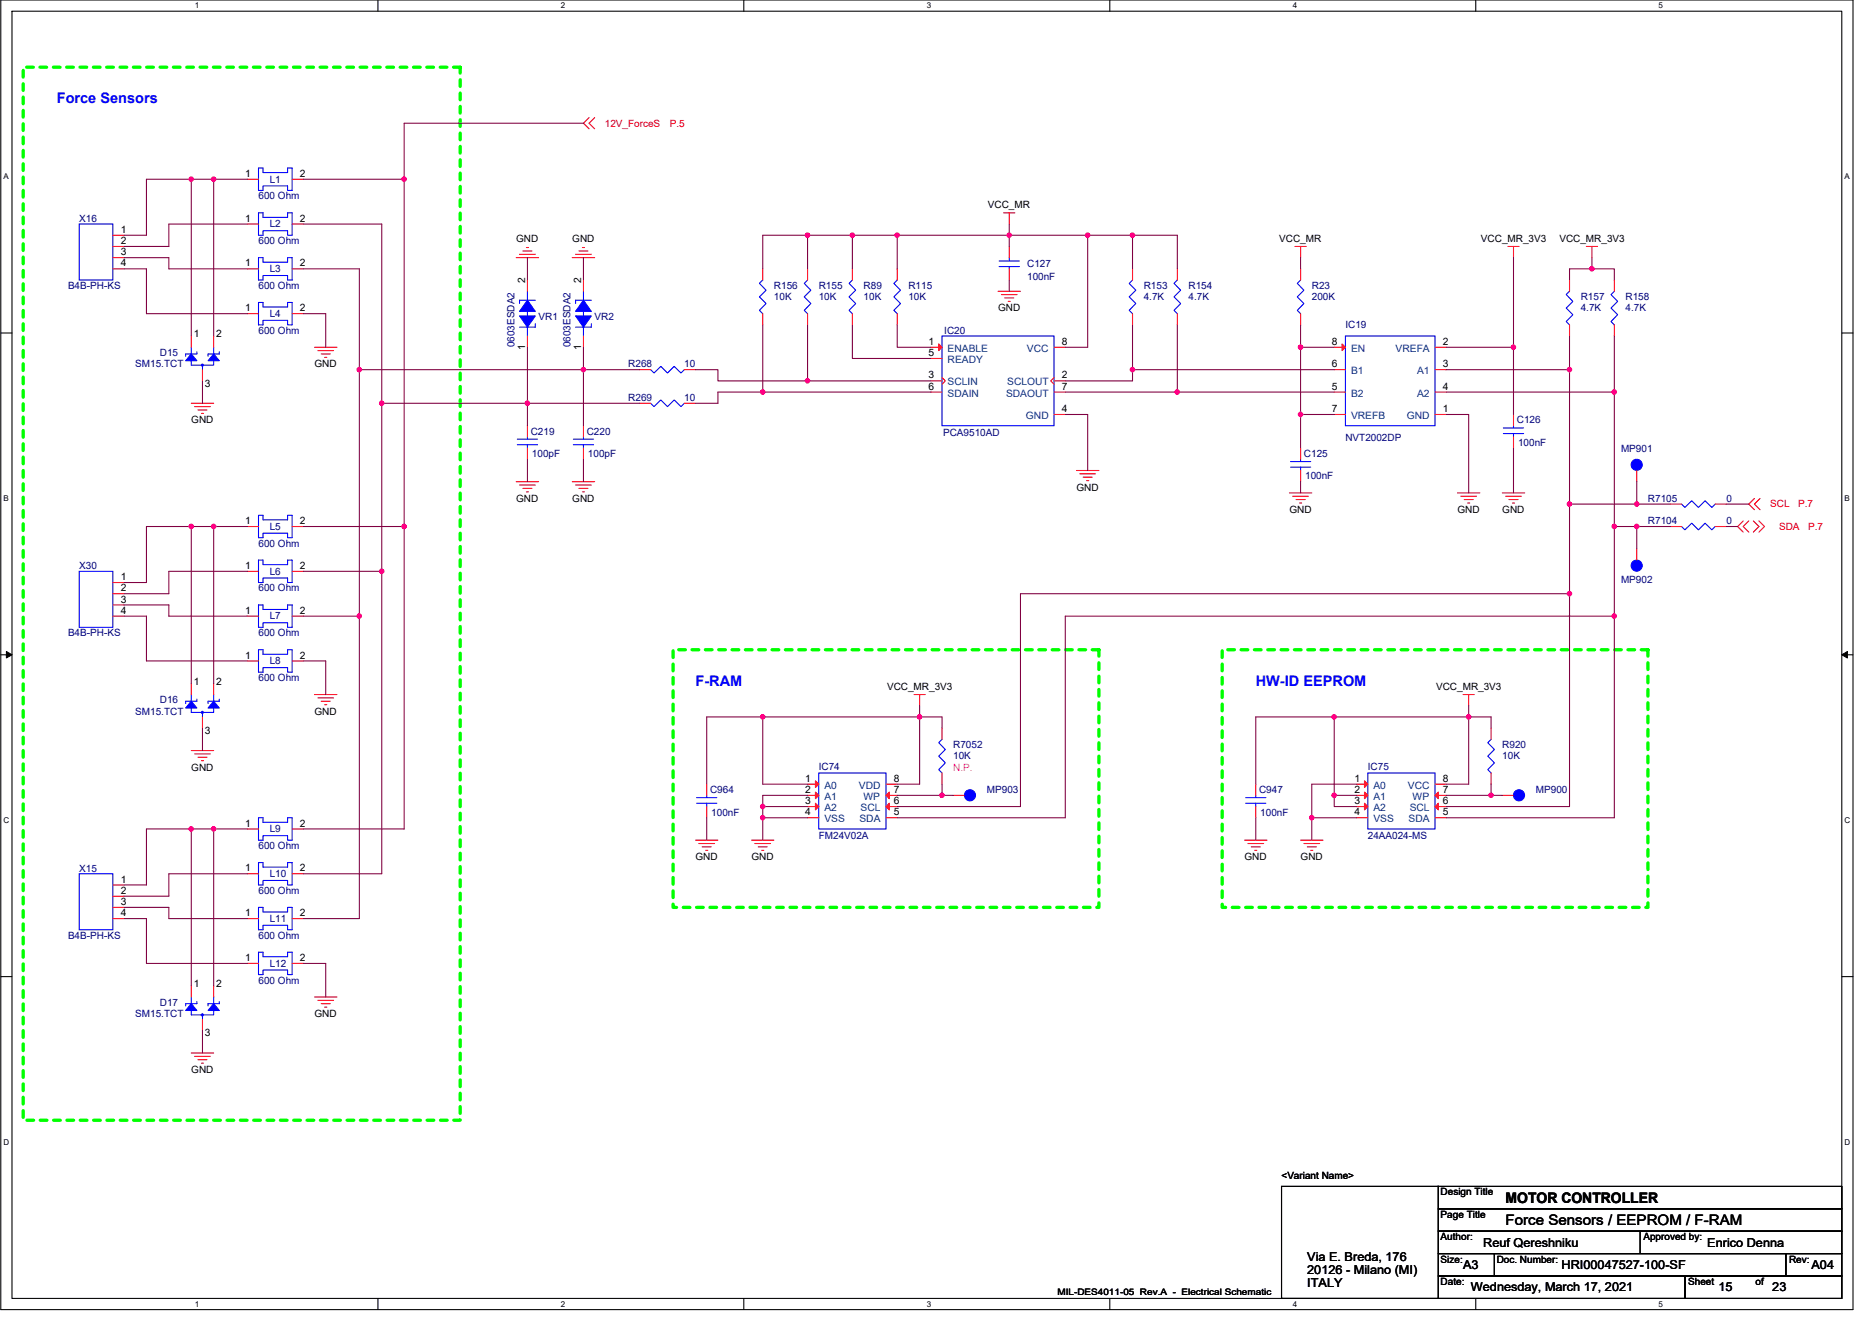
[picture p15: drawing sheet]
<svg xmlns="http://www.w3.org/2000/svg" width="297mm" height="210mm" viewBox="0 0 297 210" stroke-linecap="round" stroke-linejoin="round" font-family="sans-serif">
<defs><g id="words">
<g font-size="2.3" fill="#00f">
<text x="9" y="16.4">Force Sensors</text>
<text x="110.4" y="108.8">F-RAM</text>
<text x="199.3" y="108.8">HW-ID EEPROM</text>
</g>
<g font-size="2.3">
<text x="238.9" y="191">MOTOR CONTROLLER</text>
<text x="238.9" y="194.5">Force Sensors / EEPROM / F-RAM</text>
</g>
<g font-size="1.9">
<text x="235.3" y="197.9">Reuf Qereshniku</text>
<text x="270.9" y="197.9">Enrico Denna</text>
<text x="207.4" y="200.2">Via E. Breda, 176</text>
<text x="207.4" y="202.2">20126 - Milano (MI)</text>
<text x="232.2" y="201.4">A3</text>
<text x="247.8" y="201.4">HRI00047527-100-SF</text>
<text x="287.4" y="201.4">A04</text>
<text x="207.4" y="204.2">ITALY</text>
<text x="233.4" y="205">Wednesday, March 17, 2021</text>
<text x="272.7" y="205">15</text>
<text x="281.2" y="205">23</text>
</g>
<g font-size="1.6" fill="#f00">
<text x="96" y="20.1">12V_ForceS</text>
<text x="106.3" y="20.1">P.5</text>
<text x="280.9" y="80.5">SCL</text>
<text x="285.3" y="80.5">P.7</text>
<text x="282.3" y="84.1">SDA</text>
<text x="286.9" y="84.1">P.7</text>
</g>
<g font-size="1.6">
<text x="38.9" y="28.1">1</text>
<text x="47.6" y="28.1">2</text>
<text x="38.9" y="35.2">1</text>
<text x="47.6" y="35.2">2</text>
<text x="156.8" y="33.1">VCC_MR</text>
<text x="19.2" y="37">1</text>
<text x="19.2" y="38.7">2</text>
<text x="19.2" y="40.5">3</text>
<text x="81.9" y="38.4">GND</text>
<text x="90.8" y="38.4">GND</text>
<text x="203" y="38.4">VCC_MR</text>
<text x="235" y="38.4">VCC_MR_3V3</text>
<text x="247.4" y="38.4">VCC_MR_3V3</text>
<text x="19.2" y="42.3">4</text>
<text x="38.9" y="42.3">1</text>
<text x="47.6" y="42.3">2</text>
<text x="83.3" y="45" transform="rotate(-90 83.3 45)">2</text>
<text x="92.2" y="45" transform="rotate(-90 92.2 45)">2</text>
<text x="30.7" y="53.5">1</text>
<text x="34.3" y="53.5">2</text>
<text x="38.9" y="49.4">1</text>
<text x="47.6" y="49.4">2</text>
<text x="158.4" y="49.4">GND</text>
<text x="49.9" y="58.3">GND</text>
<text x="83.3" y="55.5" transform="rotate(-90 83.3 55.5)">1</text>
<text x="92.2" y="55.5" transform="rotate(-90 92.2 55.5)">1</text>
<text x="147.3" y="54.7">1</text>
<text x="147.3" y="56.5">5</text>
<text x="168.5" y="54.7">8</text>
<text x="211.3" y="54.7">8</text>
<text x="211.3" y="58.3">6</text>
<text x="229" y="58.3">3</text>
<text x="229" y="54.7">2</text>
<text x="32.5" y="61.4">3</text>
<text x="147.3" y="60.1">3</text>
<text x="147.3" y="61.8">6</text>
<text x="168.5" y="65.4">4</text>
<text x="168.5" y="61.8">7</text>
<text x="168.5" y="60.1">2</text>
<text x="211.3" y="61.8">5</text>
<text x="211.3" y="65.4">7</text>
<text x="229" y="65.4">1</text>
<text x="229" y="61.8">4</text>
<text x="30.3" y="67.2">GND</text>
<text x="170.8" y="77.9">GND</text>
<text x="38.9" y="83.2">1</text>
<text x="47.6" y="83.2">2</text>
<text x="81.9" y="79.7">GND</text>
<text x="90.8" y="79.7">GND</text>
<text x="204.6" y="81.4">GND</text>
<text x="231.3" y="81.4">GND</text>
<text x="238.4" y="81.4">GND</text>
<text x="19.2" y="92.1">1</text>
<text x="19.2" y="93.9">2</text>
<text x="19.2" y="95.6">3</text>
<text x="38.9" y="90.3">1</text>
<text x="47.6" y="90.3">2</text>
<text x="19.2" y="97.4">4</text>
<text x="38.9" y="97.4">1</text>
<text x="47.6" y="97.4">2</text>
<text x="38.9" y="104.5">1</text>
<text x="47.6" y="104.5">2</text>
<text x="30.7" y="108.6">1</text>
<text x="34.3" y="108.6">2</text>
<text x="49.9" y="113.4">GND</text>
<text x="140.8" y="109.5">VCC_MR_3V3</text>
<text x="227.9" y="109.5">VCC_MR_3V3</text>
<text x="32.5" y="116.5">3</text>
<text x="30.3" y="122.3">GND</text>
<text x="127.8" y="124.1">1</text>
<text x="127.8" y="125.9">2</text>
<text x="141.8" y="124.1">8</text>
<text x="141.8" y="125.9">7</text>
<text x="214.9" y="124.1">1</text>
<text x="214.9" y="125.9">2</text>
<text x="229" y="125.9">7</text>
<text x="229" y="124.1">8</text>
<text x="38.9" y="131.2">1</text>
<text x="47.6" y="131.2">2</text>
<text x="127.8" y="127.6">3</text>
<text x="127.8" y="129.4">4</text>
<text x="141.8" y="129.4">5</text>
<text x="141.8" y="127.6">6</text>
<text x="214.9" y="127.6">3</text>
<text x="214.9" y="129.4">4</text>
<text x="229" y="129.4">5</text>
<text x="229" y="127.6">6</text>
<text x="110.4" y="136.5">GND</text>
<text x="119.2" y="136.5">GND</text>
<text x="197.5" y="136.5">GND</text>
<text x="206.4" y="136.5">GND</text>
<text x="19.2" y="140.1">1</text>
<text x="19.2" y="141.9">2</text>
<text x="19.2" y="143.6">3</text>
<text x="38.9" y="138.3">1</text>
<text x="47.6" y="138.3">2</text>
<text x="19.2" y="145.4">4</text>
<text x="38.9" y="145.4">1</text>
<text x="47.6" y="145.4">2</text>
<text x="38.9" y="152.5">1</text>
<text x="47.6" y="152.5">2</text>
<text x="30.7" y="156.7">1</text>
<text x="34.3" y="156.7">2</text>
<text x="49.9" y="161.4">GND</text>
<text x="32.5" y="164.5">3</text>
<text x="30.3" y="170.3">GND</text>
<text x="203.3" y="187">&lt;Variant Name&gt;</text>
<text x="228.6" y="189.7">Design Title</text>
<text x="228.6" y="193.3">Page Title</text>
<text x="228.6" y="196.8">Author:</text>
<text x="260.8" y="196.8">Approved by:</text>
<text x="228.6" y="200.4">Size:</text>
<text x="228.6" y="203.9">Date:</text>
<text x="237.5" y="200.4">Doc. Number:</text>
<text x="267.9" y="203.9">Sheet</text>
<text x="278.5" y="203.9">of</text>
<text x="283.9" y="200.4">Rev:</text>
</g>
<g font-size="1.6" fill="#000080">
<text x="42.8" y="29">L1</text>
<text x="12.6" y="35.2">X16</text>
<text x="41" y="31.6">600 Ohm</text>
<text x="41" y="38.8">600 Ohm</text>
<text x="42.8" y="36.1">L2</text>
<text x="10.8" y="45.9">B4B-PH-KS</text>
<text x="41" y="45.9">600 Ohm</text>
<text x="42.8" y="43.2">L3</text>
<text x="122.8" y="45.9">R156</text>
<text x="122.8" y="47.6">10K</text>
<text x="129.9" y="45.9">R155</text>
<text x="129.9" y="47.6">10K</text>
<text x="137" y="45.9">R89</text>
<text x="137" y="47.6">10K</text>
<text x="144.1" y="45.9">R115</text>
<text x="144.1" y="47.6">10K</text>
<text x="163" y="42.3">C127</text>
<text x="163" y="44.5">100nF</text>
<text x="181.5" y="45.9">R153</text>
<text x="181.5" y="47.6">4.7K</text>
<text x="188.6" y="45.9">R154</text>
<text x="188.6" y="47.6">4.7K</text>
<text x="208.1" y="45.9">R23</text>
<text x="208.1" y="47.6">200K</text>
<text x="250.8" y="47.6">R157</text>
<text x="257.9" y="47.6">R158</text>
<text x="41" y="53">600 Ohm</text>
<text x="42.8" y="50.3">L4</text>
<text x="85.5" y="50.8">VR1</text>
<text x="94.4" y="50.8">VR2</text>
<text x="149.8" y="53">IC20</text>
<text x="213.5" y="52.1">IC19</text>
<text x="250.8" y="49.4">4.7K</text>
<text x="257.9" y="49.4">4.7K</text>
<text x="21.5" y="58.3">SM15.TCT</text>
<text x="25.4" y="56.5">D15</text>
<text x="81.6" y="55.1" transform="rotate(-90 81.6 55.1)">0603ESDA2</text>
<text x="90.5" y="55.1" transform="rotate(-90 90.5 55.1)">0603ESDA2</text>
<text x="99.7" y="58.3">R268</text>
<text x="108.6" y="58.3">10</text>
<text x="99.7" y="63.6">R269</text>
<text x="108.6" y="63.6">10</text>
<text x="84.2" y="69">C219</text>
<text x="93.1" y="69">C220</text>
<text x="149.6" y="69.2">PCA9510AD</text>
<text x="213.5" y="70">NVT2002DP</text>
<text x="240.7" y="67.2">C126</text>
<text x="240.9" y="70.8">100nF</text>
<text x="257.2" y="71.8">MP901</text>
<text x="84.4" y="72.5">100pF</text>
<text x="93.3" y="72.5">100pF</text>
<text x="206.9" y="72.5">C125</text>
<text x="207.1" y="76.1">100nF</text>
<text x="261.5" y="79.7">R7105</text>
<text x="261.5" y="83.2">R7104</text>
<text x="273.9" y="79.7">0</text>
<text x="273.9" y="83.2">0</text>
<text x="41" y="86.8">600 Ohm</text>
<text x="42.8" y="84.1">L5</text>
<text x="12.6" y="90.3">X30</text>
<text x="41" y="93.9">600 Ohm</text>
<text x="42.8" y="91.2">L6</text>
<text x="257.2" y="92.5">MP902</text>
<text x="10.8" y="101">B4B-PH-KS</text>
<text x="41" y="101">600 Ohm</text>
<text x="42.8" y="98.3">L7</text>
<text x="42.8" y="105.4">L8</text>
<text x="21.5" y="113.4">SM15.TCT</text>
<text x="25.4" y="111.7">D16</text>
<text x="41" y="108.1">600 Ohm</text>
<text x="151.3" y="118.8">R7052</text>
<text x="238.4" y="118.8">R920</text>
<text x="112.7" y="125.9">C964</text>
<text x="129.9" y="122.2">IC74</text>
<text x="151.3" y="120.5">10K</text>
<text x="156.6" y="125.9">MP903</text>
<text x="199.8" y="125.9">C947</text>
<text x="217" y="122.2">IC75</text>
<text x="238.4" y="120.5">10K</text>
<text x="243.7" y="125.9">MP900</text>
<text x="112.9" y="129.4">100nF</text>
<text x="200" y="129.4">100nF</text>
<text x="41" y="134.8">600 Ohm</text>
<text x="42.8" y="132.1">L9</text>
<text x="129.9" y="133.2">FM24V02A</text>
<text x="217" y="133.2">24AA024-MS</text>
<text x="12.6" y="138.3">X15</text>
<text x="41" y="141.9">600 Ohm</text>
<text x="42.8" y="139.2">L10</text>
<text x="10.8" y="149">B4B-PH-KS</text>
<text x="41" y="149">600 Ohm</text>
<text x="42.8" y="146.3">L11</text>
<text x="42.8" y="153.4">L12</text>
<text x="21.5" y="161.4">SM15.TCT</text>
<text x="25.4" y="159.7">D17</text>
<text x="41" y="156.1">600 Ohm</text>
</g>
<g font-size="1.6" fill="#004080">
<text x="150.4" y="55.8">ENABLE</text>
<text x="150.4" y="57.6">READY</text>
<text x="163" y="55.8">VCC</text>
<text x="214.4" y="55.8">EN</text>
<text x="214.4" y="59.4">B1</text>
<text x="221.4" y="55.8">VREFA</text>
<text x="224.9" y="59.4">A1</text>
<text x="150.4" y="61.2">SCLIN</text>
<text x="150.4" y="62.9">SDAIN</text>
<text x="159.6" y="62.9">SDAOUT</text>
<text x="159.8" y="61.2">SCLOUT</text>
<text x="214.4" y="62.9">B2</text>
<text x="224.9" y="62.9">A2</text>
<text x="162.8" y="66.5">GND</text>
<text x="214.4" y="66.5">VREFB</text>
<text x="223.2" y="66.5">GND</text>
<text x="130.8" y="125.2">A0</text>
<text x="136.3" y="125.2">VDD</text>
<text x="217.9" y="125.2">A0</text>
<text x="223.4" y="125.2">VCC</text>
<text x="130.8" y="127">A1</text>
<text x="130.8" y="128.7">A2</text>
<text x="130.8" y="130.5">VSS</text>
<text x="136.4" y="130.5">SDA</text>
<text x="136.6" y="128.7">SCL</text>
<text x="137" y="127">WP</text>
<text x="217.9" y="127">A1</text>
<text x="217.9" y="128.7">A2</text>
<text x="217.9" y="130.5">VSS</text>
<text x="223.5" y="130.5">SDA</text>
<text x="223.7" y="128.7">SCL</text>
<text x="224.2" y="127">WP</text>
</g>
<text font-size="1.6" fill="#f0f" x="151.3" y="122.3">N.P.</text>
<text font-size="1.4" x="167.8" y="205.6">MIL-DES4011-05 Rev.A - Electrical Schematic</text>
<g font-size="1.3">
<text x="30.9" y="1.3">1</text>
<text x="89" y="1.3">2</text>
<text x="147" y="1.3">3</text>
<text x="205.1" y="1.3">4</text>
<text x="263.2" y="1.3">5</text>
<text x=".6" y="28.4">A</text>
<text x="292.7" y="28.4">A</text>
<text x=".6" y="79.5">B</text>
<text x="292.7" y="79.5">B</text>
<text x=".6" y="130.6">C</text>
<text x="292.7" y="130.6">C</text>
<text x=".6" y="181.7">D</text>
<text x="292.7" y="181.7">D</text>
<text x="30.9" y="207.4">1</text>
<text x="89" y="207.4">2</text>
<text x="147" y="207.4">3</text>
<text x="205.1" y="207.4">4</text>
<text x="263.2" y="207.4">5</text>
</g>
</g></defs>
<path d="M.1 0h293.9v207.9h-293.9zM1.9 1.8h290.3v204.3h-290.3z" fill="none" stroke="#000" stroke-width=".17"/>
<g fill="#fff">
<path d="M30.9 .2h.7v1.4h-.7z"/>
<path d="M30.9 206.3h.7v1.4h-.7z"/>
</g>
<path d="M60 0v1.8M60 206.1v1.8" fill="none" stroke="#000" stroke-width=".17"/>
<g fill="#fff">
<path d="M89 .2h.7v1.4h-.7z"/>
<path d="M89 206.3h.7v1.4h-.7z"/>
</g>
<path d="M118 0v1.8M118 206.1v1.8" fill="none" stroke="#000" stroke-width=".17"/>
<g fill="#fff">
<path d="M147 .2h.7v1.4h-.7z"/>
<path d="M147 206.3h.7v1.4h-.7z"/>
</g>
<path d="M176.1 0v1.8M176.1 206.1v1.8" fill="none" stroke="#000" stroke-width=".17"/>
<g fill="#fff">
<path d="M205.1 .2h.7v1.4h-.7z"/>
<path d="M205.1 206.3h.7v1.4h-.7z"/>
</g>
<path d="M234.2 0v1.8M234.2 206.1v1.8" fill="none" stroke="#000" stroke-width=".17"/>
<g fill="#fff">
<path d="M263.2 .2h.7v1.4h-.7z"/>
<path d="M263.2 206.3h.7v1.4h-.7z"/>
<path d="M.5 27.3h.9v1.4h-.9z"/>
<path d="M292.7 27.3h.8v1.4h-.8z"/>
<path d="M.6 78.4h.8v1.4h-.8z"/>
<path d="M292.7 78.4h.8v1.4h-.8z"/>
</g>
<path d="M.1 52.9h1.8M292.2 52.9h1.8" fill="none" stroke="#000" stroke-width=".17"/>
<g fill="#fff">
<path d="M.6 129.5h.9v1.4h-.9z"/>
<path d="M292.7 129.5h.9v1.4h-.9z"/>
</g>
<path d="M.1 103.9h1.8M292.2 103.9h1.8" fill="none" stroke="#000" stroke-width=".17"/>
<path d="M1 103.4l.9 .5-.9 .5zM292.2 103.9l.9-.5v1z" fill="#000" stroke="#000" stroke-width=".16"/>
<g fill="#fff">
<path d="M.6 180.5h.9v1.4h-.9z"/>
<path d="M292.7 180.5h.9v1.4h-.9z"/>
</g>
<path d="M.1 155h1.8M292.2 155h1.8M203.3 188.3h24.9v17.8h-24.9zM228.2 191.9h64v3.5h-64zM228.2 195.4h64v3.6h-64zM228.2 199h8.9v3.5h-8.9zM228.2 188.3h64v3.6h-64zM237.1 199h46.3v3.5h-46.3zM260.2 195.4v3.6M283.4 199h8.8v3.5h-8.8zM228.2 202.5h39.2v3.6h-39.2zM267.4 202.5h24.8v3.6h-24.8z" fill="none" stroke="#000" stroke-width=".17"/>
<path d="M3.7 10.7h69.3v167.1h-69.3zM106.8 103.1h67.6v40.9h-67.6zM193.9 103.1h67.6v40.9h-67.6z" fill="none" stroke="#0f0" stroke-width=".53" stroke-dasharray="1.1 1.1"/>
<g fill="none" stroke="#f00" stroke-width=".17">
<path d="M93.5 18.7l-.9 .9 .9 .8M94.4 18.7l-.9 .9 .9 .8M17.9 37.3h1.8M17.9 39.1h1.8M39.2 35.6h1.8M39.2 28.4h1.8M46.4 35.6h1.7M46.4 28.4h1.7M83 39.8h1.4M83.5 39.3h.4M91.9 39.8h1.4M92.4 39.3h.3"/>
<path d="M159.3 33.8h1.7M160.1 33.8v1.8M160.1 39.1v1.8M205.5 39.1h1.8M206.4 39.1v1.8M239.3 39.1h1.7M240.2 39.1v1.8M251.7 39.1h1.8M252.6 39.1v1.8M17.9 40.9h1.8M17.9 42.7h1.8M30.3 53.3v1.8"/>
<path d="M32.1 58.7v1.8M33.9 53.3v1.8M39.2 49.8h1.8M39.2 42.7h1.8M46.4 49.8h1.7M46.4 42.7h1.7M49.9 55.1h3.6M50.4 55.6h2.5M51 56.2h1.4M51.5 56.7h.4M81.9 40.9h3.6M82.4 40.4h2.5"/>
<path d="M83.7 53.3v1.8M83.7 44.4v1.8M90.8 40.9h3.6M91.3 40.4h2.5M92.6 53.3v1.8M92.6 44.4v1.8M101.5 58.7h1.7M108.6 58.7h1.8M121 49.8v1.8M121 42.7v1.7M128.1 49.8v1.8M128.1 42.7v1.7"/>
<path d="M135.3 49.8v1.8M135.3 42.7v1.7M142.4 49.8v1.8M142.4 42.7v1.7M147.7 55.1h1.8M147.7 56.9h1.8M149.5 59.9l.5 .6-.5 .5M158.4 46.2h3.5M158.9 46.8h2.5M159.4 47.3h1.5M160 47.8h.3M160.1 42.7v1.7"/>
<path d="M167.3 55.1h1.7M167.3 59.9l-.6 .6 .6 .5M179.7 49.8v1.8M179.7 42.7v1.7M186.8 49.8v1.8M186.8 42.7v1.7M206.4 49.8v1.8M206.4 42.7v1.7M211.7 55.1h1.8M211.7 58.7h1.8M227.7 55.1h1.8M227.7 58.7h1.8"/>
<path d="M249 51.6v1.7M249 44.5v1.7M256.2 51.6v1.7M256.2 44.5v1.7M30.3 64h3.6M30.9 64.5h2.5M31.4 65.1h1.4M32 65.6h.3M81.9 76.5h3.6M82.4 77h2.5M83 77.5h1.4M83.5 78.1h.4"/>
<path d="M83.7 67.6v1.7M83.7 71.1v1.8M90.8 76.5h3.6M91.3 77h2.5M91.9 77.5h1.4M92.4 78.1h.3M92.6 67.6v1.7M92.6 71.1v1.8M101.5 64h1.7M108.6 64h1.8M147.7 60.5h1.8M147.7 62.2h1.8"/>
<path d="M167.3 60.5h1.7M167.3 62.2h1.7M167.3 65.8h1.7M170.8 74.7h3.6M171.3 75.2h2.5M171.9 75.7h1.4M172.4 76.3h.4M204.6 78.2h3.5M205.1 78.8h2.5M205.7 79.3h1.4M206.2 79.8h.3M206.4 71.1v1.8"/>
<path d="M206.4 74.7v1.8M211.7 62.2h1.8M211.7 65.8h1.8M227.7 62.2h1.8M227.7 65.8h1.8M231.3 78.2h3.5M231.8 78.8h2.5M232.3 79.3h1.5M232.9 79.8h.3M238.4 78.2h3.5M238.9 78.8h2.5M239.4 79.3h1.5"/>
<path d="M240 79.8h.3M240.2 65.8v1.8M240.2 69.3v1.8M259.7 74.7v1.8M278.4 79.1l-.9 .9 .9 .9M279.3 79.1l-.9 .9 .9 .9M17.9 92.5h1.8M17.9 94.2h1.8M17.9 96h1.8M17.9 97.8h1.8M39.2 97.8h1.8M39.2 83.6h1.8"/>
<path d="M39.2 90.7h1.8M46.4 97.8h1.7M46.4 83.6h1.7M46.4 90.7h1.7M259.7 87.1v1.8M265 80h1.8M265 83.6h1.8M272.2 80h1.7M272.2 83.6h1.7M276.6 82.7l-.9 .9 .9 .9M277.5 82.7l-.9 .9 .9 .9M278.2 82.7l.9 .9-.9 .9"/>
<path d="M279.1 82.7l.9 .9-.9 .9M30.3 119.1h3.6M30.3 108.5v1.7M30.9 119.7h2.5M32.1 113.8v1.8M33.9 108.5v1.7M39.2 104.9h1.8M46.4 104.9h1.7M49.9 110.2h3.6M50.4 110.8h2.5M51 111.3h1.4M51.5 111.8h.4"/>
<path d="M145 110.2h1.8M145.9 110.2v1.8M149.5 115.6v1.7M232.2 110.2h1.7M233 110.2v1.8M236.6 115.6v1.7M31.4 120.2h1.4M32 120.7h.3M39.2 131.6h1.8M39.2 138.7h1.8M46.4 131.6h1.7M46.4 138.7h1.7"/>
<path d="M110.4 133.3h3.5M110.9 133.9h2.5M111.4 134.4h1.5M112 135h.3M112.1 124.5v1.7M112.1 128v1.8M119.2 133.3h3.6M119.8 133.9h2.5M120.3 134.4h1.4M120.9 135h.3M128.1 124.5h1.8M128.1 126.2h1.8"/>
<path d="M128.1 128h1.8M128.1 129.8h1.8M140.6 129.8h1.8M140.6 128h1.8M140.6 126.2h1.8M140.6 124.5h1.8M149.5 122.7v1.8M151.3 126.2h1.7M197.5 133.3h3.5M198 133.9h2.5M198.5 134.4h1.5M199.1 135h.3"/>
<path d="M199.3 124.5v1.7M199.3 128v1.8M206.4 133.3h3.5M206.9 133.9h2.5M207.4 134.4h1.5M208 135h.3M215.3 124.5h1.7M215.3 126.2h1.7M215.3 128h1.7M215.3 129.8h1.7M227.7 129.8h1.8M227.7 128h1.8"/>
<path d="M227.7 126.2h1.8M227.7 124.5h1.8M236.6 122.7v1.8M238.4 126.2h1.8M17.9 140.5h1.8M17.9 142.2h1.8M17.9 144h1.8M17.9 145.8h1.8M30.3 156.5v1.7M33.9 156.5v1.7M39.2 145.8h1.8M39.2 152.9h1.8"/>
<path d="M46.4 145.8h1.7M46.4 152.9h1.7M49.9 158.2h3.6M50.4 158.8h2.5M51 159.3h1.4M51.5 159.9h.4M30.3 167.1h3.6M30.9 167.7h2.5M31.4 168.2h1.4M32 168.7h.3M32.1 161.8v1.8"/>
</g>
<g fill="none" stroke="#00f" stroke-width=".17">
<path d="M12.6 35.6h5.3v8.8h-5.3zM41 33.8h.7v.7h3.9v-.7h.8v3.5h-.8v-.7h-3.9v.7h-.7zM41 26.7h.7v.7h3.9v-.7h.8v3.5h-.8v-.7h-3.9v.7h-.7zM31.2 55.8v.4h-1.7v.3M32.1 58v.7M33.9 55.1v2.9h-3.6v-2.9M34.8 55.8v.4h-1.8v.3M41 48h.7v.7h3.9v-.7h.8v3.6h-.8v-.8h-3.9v.8h-.7zM41 40.9h.7v.7h3.9v-.7h.8v3.5h-.8v-.7h-3.9v.7h-.7zM83.7 46.2v7.1M84.9 47.6h-2.5v.6M84.9 51.4v.5h-2.5"/>
<path d="M92.6 46.2v7.1M93.8 47.6h-2.5v.6M93.8 51.4v.5h-2.5M103.2 58.7l.6 .5 1.1-1.1 1 1.1 1.1-1.1 1.1 1.1 .5-.5M121 44.4l-.5 .6 1.1 1.1-1.1 1 1.1 1.1-1.1 1.1 .5 .5M128.1 44.4l-.5 .6 1.1 1.1-1.1 1 1.1 1.1-1.1 1.1 .5 .5M135.3 44.4l-.6 .6 1.1 1.1-1.1 1 1.1 1.1-1.1 1.1 .6 .5M142.4 44.4l-.6 .6 1.1 1.1-1.1 1 1.1 1.1-1.1 1.1 .6 .5M149.5 53.3h17.8v14.3h-17.8zM158.5 41.4h3.3M158.5 42.3h3.3M160.1 42.3v.4"/>
<path d="M160.1 40.9v.5M179.7 44.4l-.5 .6 1 1.1-1 1 1 1.1-1 1.1 .5 .5M186.8 44.4l-.5 .6 1 1.1-1 1 1 1.1-1 1.1 .5 .5M206.4 44.4l-.6 .6 1.1 1.1-1.1 1 1.1 1.1-1.1 1.1 .6 .5M213.5 53.3h14.2v14.3h-14.2zM249 46.2l-.5 .6 1.1 1-1.1 1.1 1.1 1.1-1.1 1 .5 .6M256.2 46.2l-.6 .6 1.1 1-1.1 1.1 1.1 1.1-1.1 1 .6 .6M82.1 70.6h3.2M82.1 69.7h3.2M83.7 69.3v.4M83.7 70.6v.5M91 70.6h3.2"/>
<path d="M91 69.7h3.2M92.6 69.3v.4M92.6 70.6v.5M103.2 64l.6 .5 1.1-1 1 1 1.1-1 1.1 1 .5-.5M204.8 74.1h3.2M204.8 73.3h3.2M206.4 72.9v.4M206.4 74.1v.6M238.5 68.8h3.3M238.5 67.9h3.3M240.2 67.6v.3M240.2 68.8v.5"/>
<path d="M12.6 90.7h5.3v8.9h-5.3zM41 96h.7v.7h3.9v-.7h.8v3.6h-.8v-.8h-3.9v.8h-.7zM41 81.8h.7v.7h3.9v-.7h.8v3.5h-.8v-.7h-3.9v.7h-.7zM41 88.9h.7v.7h3.9v-.7h.8v3.6h-.8v-.8h-3.9v.8h-.7zM266.8 80l.6 .5 1-1 1.1 1 1-1 1.1 1 .6-.5M266.8 83.6l.6 .5 1-1.1 1.1 1.1 1-1.1 1.1 1.1 .6-.5M31.2 111v.3h-1.7v.4M32.1 113.1v.7M33.9 110.2v2.9h-3.6v-2.9M34.8 111v.3h-1.8v.4M41 103.1h.7v.7h3.9v-.7h.8v3.6h-.8v-.7h-3.9v.7h-.7zM149.5 117.3l-.6 .6 1.1 1.1-1.1 1 1.1 1.1-1.1 1.1 .6 .5"/>
<path d="M236.6 117.3l-.5 .6 1 1.1-1 1 1 1.1-1 1.1 .5 .5M12.6 138.7h5.3v8.9h-5.3zM41 129.8h.7v.7h3.9v-.7h.8v3.5h-.8v-.7h-3.9v.7h-.7zM41 136.9h.7v.7h3.9v-.7h.8v3.6h-.8v-.8h-3.9v.8h-.7zM110.5 127.5h3.2M110.5 126.6h3.2M112.1 126.2v.4M112.1 127.5v.5M129.9 122.7h10.7v8.9h-10.7zM197.7 127.5h3.2M197.7 126.6h3.2M199.3 126.2v.4"/>
<path d="M199.3 127.5v.5M217 122.7h10.7v8.9h-10.7zM30.3 158.2v2.9h3.6v-2.9M31.2 159v.3h-1.7v.4M34.8 159v.3h-1.8v.4M41 144h.7v.7h3.9v-.7h.8v3.6h-.8v-.7h-3.9v.7h-.7zM41 151.1h.7v.7h3.9v-.7h.8v3.6h-.8v-.7h-3.9v.7h-.7zM32.1 161.1v.7"/>
</g>
<g fill="#00f" stroke="#00f" stroke-width=".17">
<path d="M92.6 47.6l1.2 1.8h-2.5z" fill-rule="evenodd"/>
<path d="M91.3 50.1h2.5l-1.2 1.8z" fill-rule="evenodd"/>
<path d="M83.7 47.6l1.2 1.8h-2.5z" fill-rule="evenodd"/>
<path d="M82.4 50.1h2.5l-1.2 1.8z" fill-rule="evenodd"/>
<path d="M33.9 56.2l.9 1.1h-1.8z" fill-rule="evenodd"/>
<path d="M30.3 56.2l.9 1.1h-1.7z" fill-rule="evenodd"/>
<path d="M32 57.8h.2v.3h-.2z" fill-rule="evenodd"/>
<path d="M33.9 159.3l.9 1.1h-1.8z" fill-rule="evenodd"/>
<path d="M30.3 159.3l.9 1.1h-1.7z" fill-rule="evenodd"/>
<path d="M32 161h.2v.2h-.2z" fill-rule="evenodd"/>
<path d="M33.9 111.3l.9 1.1h-1.8z" fill-rule="evenodd"/>
<path d="M30.3 111.3l.9 1.1h-1.7z" fill-rule="evenodd"/>
<path d="M32 112.9h.2v.3h-.2z" fill-rule="evenodd"/>
<circle cx="241" cy="126.2" r=".88"/>
<circle cx="259.7" cy="73.8" r=".88"/>
<circle cx="259.7" cy="89.8" r=".88"/>
<circle cx="153.9" cy="126.2" r=".88"/>
</g>
<g fill="#f00" stroke="#f00" stroke-width=".17">
<path d="M129.4 123.9l.5 .6-.5 .5z"/>
<path d="M129.4 125.7l.5 .5-.5 .6z"/>
<path d="M129.4 127.5l.5 .5-.5 .5z"/>
<path d="M140.6 128l.5-.5v1z"/>
<path d="M140.6 126.2l.5-.5v1.1z"/>
<path d="M216.5 123.9l.5 .6-.5 .5z"/>
<path d="M216.5 125.7l.5 .5-.5 .6z"/>
<path d="M216.5 127.5l.5 .5-.5 .5z"/>
<path d="M227.7 128l.5-.5v1z"/>
<path d="M227.7 126.2l.5-.5v1.1z"/>
<path d="M148.9 54.6l.6 .5-.6 .5z"/>
<path d="M213 54.6l.5 .5-.5 .5z"/>
</g>
<g fill="none" stroke="#800040" stroke-width=".17">
<path d="M92.6 19.6h-28.5v8.8M30.3 28.4h-7.1v8.9h-3.5M30.3 28.4h3.6M30.3 28.4v24.9M33.9 28.4v24.9M33.9 28.4h5.3M39.2 35.6h-12.4v3.5h-7.1M48.1 28.4h16M48.1 35.6h12.5v28.4M64.1 28.4v55.2M128.1 37.3h-7.1v5.4M128.1 37.3v5.4"/>
<path d="M128.1 37.3h7.2M135.3 37.3v5.4M135.3 37.3h7.1M142.4 37.3h17.7M142.4 37.3v5.4M160.1 35.6v1.7M160.1 37.3h12.5M160.1 37.3v1.8M172.6 37.3v17.8h-3.6M172.6 37.3h7.1M179.7 37.3v5.4M179.7 37.3h7.1v5.4"/>
<path d="M19.7 42.7h3.5v7.1h16M19.7 40.9h7.1v1.8h12.4M48.1 42.7h8.9v16M48.1 49.8h3.6v5.3M57 58.7v39.1M57 58.7h35.6M83.7 40.9v3.5M83.7 55.1v8.9M92.6 40.9v3.5M92.6 55.1v3.6M92.6 58.7v8.9M92.6 58.7h8.9"/>
<path d="M110.4 58.7h3.5v1.8h14.2M121 51.6v10.6h26.7M128.1 51.6v8.9h19.6M135.3 51.6v5.3h12.4M142.4 51.6v3.5h5.3M160.1 44.4v1.8M179.7 58.7h32M179.7 58.7v1.8h-10.7M179.7 51.6v7.1M186.8 51.6v10.6M206.4 55.1v10.7h5.3M206.4 55.1h5.3"/>
<path d="M206.4 40.9v1.8M206.4 51.6v3.5M229.5 55.1h10.7M229.5 58.7h19.5M240.2 55.1v10.7M240.2 40.9v14.2M249 53.3v5.4M249 58.7v21.3h10.7M252.6 42.7h3.6v1.7M252.6 40.9v1.8M252.6 42.7h-3.6v1.7M256.2 53.3v8.9"/>
<path d="M32.1 60.5v3.5M60.6 64h23.1M60.6 64v26.7M83.7 72.9v3.6M83.7 64h17.8M83.7 64v3.6M92.6 72.9v3.6M121 62.2h-7.1v1.8h-3.5M169 62.2h17.8M169 65.8h3.6v8.9M186.8 62.2h24.9M206.4 65.8v5.3"/>
<path d="M206.4 76.5v1.7M229.5 65.8h3.5v12.4M229.5 62.2h26.7M240.2 71.1v7.1M256.2 62.2v21.4M259.7 76.5v3.5M19.7 97.8h3.5v7.1h16M19.7 96h7.1v1.8h12.4M30.3 83.6h3.6M30.3 83.6h-7.1v8.9h-3.5M30.3 83.6v24.9M33.9 83.6v24.9"/>
<path d="M33.9 83.6h5.3M39.2 90.7h-12.4v3.5h-7.1M48.1 97.8h8.9M48.1 83.6h16M48.1 90.7h12.5M57 97.8v48h-8.9M60.6 90.7v48h-12.5M64.1 83.6v48h-16M249 94.2v33.8h-19.5M249 80v14.2M249 94.2h-87.1v33.8h-19.5M256.2 83.6v14.2"/>
<path d="M256.2 83.6h3.5M256.2 97.8v32h-26.7M256.2 97.8h-87.2v32h-26.6M259.7 80h5.3M265 83.6h-5.3v3.5M273.9 80h3.6M273.9 83.6h1.8M32.1 115.6v3.5M48.1 104.9h3.6v5.3M121 113.8h24.9M121 113.8h-8.9v10.7M121 113.8v10.7h7.1"/>
<path d="M145.9 113.8h3.6v1.8M145.9 112v1.8M145.9 113.8v10.7h-3.5M211.7 113.8v12.4M211.7 113.8h-12.4v10.7M211.7 113.8h21.3v10.7h-3.5M233 112v1.8h3.6v1.8M30.3 131.6h3.6M30.3 131.6h-7.1v8.9h-3.5M30.3 131.6v24.9M33.9 131.6v24.9M33.9 131.6h5.3"/>
<path d="M39.2 138.7h-12.4v3.5h-7.1M112.1 129.8v3.5M121 128h7.1M121 129.8h7.1M121 129.8v3.5M121 128v1.8M128.1 126.2h-7.1v1.8M142.4 126.2h7.1M149.5 124.5v1.7M149.5 126.2h1.8M199.3 129.8v3.5M208.1 129.8h7.2"/>
<path d="M208.1 129.8v3.5M211.7 126.2h3.6M211.7 126.2v1.8h3.6M215.3 124.5h-7.2v5.3M229.5 126.2h7.1M236.6 126.2h1.8M236.6 124.5v1.7M19.7 145.8h3.5v7.1h16M19.7 144h7.1v1.8h12.4M48.1 152.9h3.6v5.3M32.1 163.6v3.5"/>
</g>
<g fill="#f0f" stroke="#f0f" stroke-width=".17">
<circle cx="30.3" cy="131.6" r=".35"/>
<circle cx="33.9" cy="131.6" r=".35"/>
<circle cx="30.3" cy="83.6" r=".35"/>
<circle cx="33.9" cy="83.6" r=".35"/>
<circle cx="57" cy="97.8" r=".35"/>
<circle cx="60.6" cy="90.7" r=".35"/>
<circle cx="64.1" cy="83.6" r=".35"/>
<circle cx="30.3" cy="28.4" r=".35"/>
<circle cx="33.9" cy="28.4" r=".35"/>
<circle cx="60.6" cy="64" r=".35"/>
<circle cx="233" cy="113.8" r=".35"/>
<circle cx="211.7" cy="113.8" r=".35"/>
<circle cx="211.7" cy="126.2" r=".35"/>
<circle cx="208.1" cy="129.8" r=".35"/>
<circle cx="206.4" cy="55.1" r=".35"/>
<circle cx="206.4" cy="65.8" r=".35"/>
<circle cx="249" cy="58.7" r=".35"/>
<circle cx="240.1" cy="55.1" r=".35"/>
<circle cx="128.1" cy="60.4" r=".35"/>
<circle cx="121" cy="62.2" r=".35"/>
<circle cx="172.6" cy="37.3" r=".35"/>
<circle cx="135.2" cy="37.3" r=".35"/>
<circle cx="128.1" cy="37.3" r=".35"/>
<circle cx="160.1" cy="37.3" r=".35"/>
<circle cx="142.4" cy="37.3" r=".35"/>
<circle cx="179.7" cy="58.7" r=".35"/>
<circle cx="186.8" cy="62.2" r=".35"/>
<circle cx="179.7" cy="37.3" r=".35"/>
<circle cx="92.6" cy="58.7" r=".35"/>
<circle cx="57" cy="58.7" r=".35"/>
<circle cx="83.7" cy="64" r=".35"/>
<circle cx="249" cy="80" r=".35"/>
<circle cx="259.7" cy="83.6" r=".35"/>
<circle cx="256.1" cy="83.6" r=".35"/>
<circle cx="64.1" cy="28.4" r=".35"/>
<circle cx="256.1" cy="62.2" r=".35"/>
<circle cx="252.6" cy="42.7" r=".35"/>
<circle cx="121" cy="128" r=".35"/>
<circle cx="149.5" cy="126.2" r=".35"/>
<circle cx="121" cy="129.8" r=".35"/>
<circle cx="256.1" cy="97.8" r=".35"/>
<circle cx="249" cy="94.2" r=".35"/>
<circle cx="121" cy="113.8" r=".35"/>
<circle cx="259.7" cy="80" r=".35"/>
<circle cx="236.6" cy="126.2" r=".35"/>
<circle cx="145.9" cy="113.8" r=".35"/>
</g>
<use href="#words"/>
</svg>
